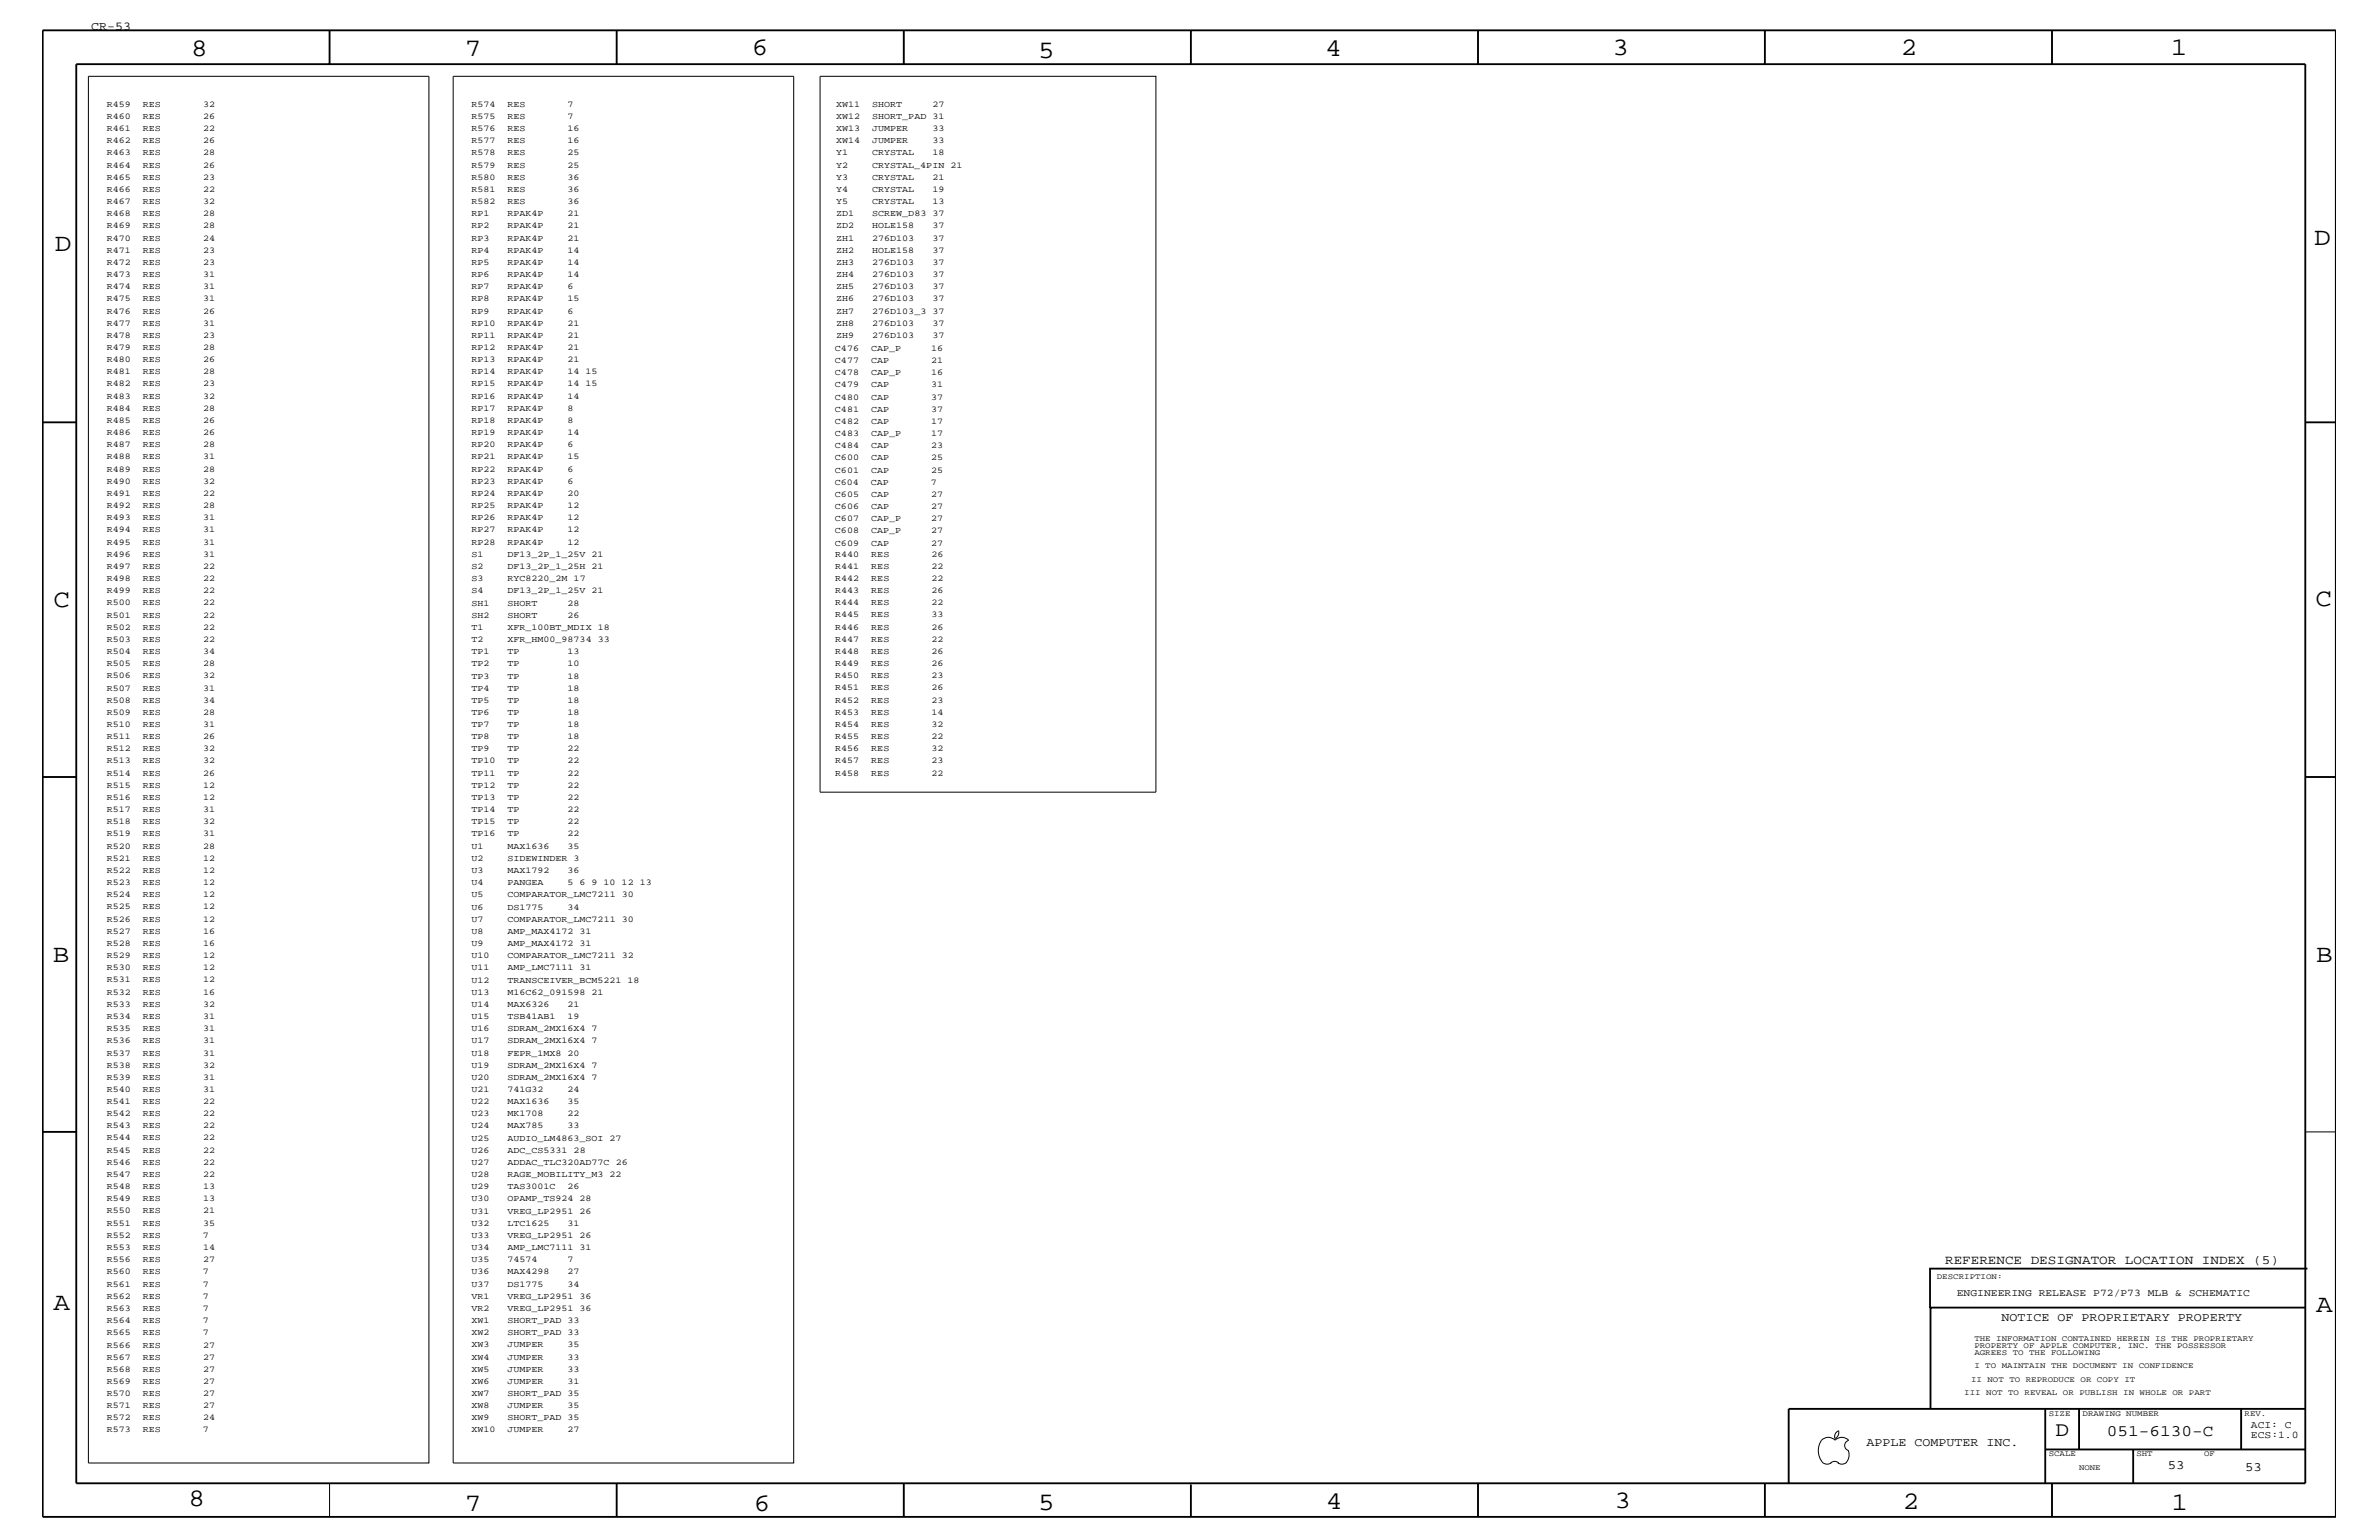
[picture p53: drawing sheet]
<svg xmlns="http://www.w3.org/2000/svg" width="432mm" height="279mm" viewBox="0 0 432 279" stroke-linecap="round" stroke-linejoin="round" font-family="sans-serif">
<defs><g id="words">
<g font-size="4.6">
<text x="34.7" y="10.2">8</text>
<text x="84.4" y="10.2">7</text>
<text x="136.4" y="10">6</text>
<text x="188.4" y="10.6">5</text>
<text x="240.5" y="10.2">4</text>
<text x="292.7" y="10">3</text>
<text x="345" y="9.9">2</text>
<text x="394" y="9.9">1</text>
<text x="9.9" y="45.6">D</text>
<text x="420" y="44.5">D</text>
<text x="9.7" y="110.2">C</text>
<text x="420.3" y="110">C</text>
<text x="9.6" y="174.6">B</text>
<text x="420.4" y="174.5">B</text>
<text x="9.7" y="237.7">A</text>
<text x="420.4" y="238.1">A</text>
<text x="34.2" y="273.3">8</text>
<text x="84.4" y="274.1">7</text>
<text x="136.8" y="274.1">6</text>
<text x="188.4" y="273.9">5</text>
<text x="240.7" y="273.8">4</text>
<text x="293" y="273.6">3</text>
<text x="345.4" y="273.8">2</text>
<text x="394.2" y="274">1</text>
</g>
<text font-size="3.8" x="373.1" y="260.5">D</text>
<text font-size="2.9" x="382.4" y="260.5">051-6130-C</text>
<g font-size="2.3">
<text x="353.1" y="229.2">REFERENCE DESIGNATOR LOCATION INDEX (5)</text>
<text x="393.5" y="266.5">53</text>
<text x="407.5" y="267">53</text>
</g>
<g font-size="2.2">
<text x="16.6" y="5.5">CR-53</text>
<text x="363.3" y="239.7">NOTICE OF PROPRIETARY PROPERTY</text>
<text x="338.8" y="262.3">APPLE COMPUTER INC.</text>
</g>
<g font-size="1.9">
<text x="355.2" y="235.1">ENGINEERING RELEASE P72/P73 MLB &amp; SCHEMATIC</text>
<text x="408.6" y="260.9">ECS:1.0</text>
<text x="408.6" y="259.1">ACI: C</text>
</g>
<g font-size="1.6">
<text x="19.4" y="19.3">R459</text>
<text x="19.4" y="21.6">R460</text>
<text x="19.4" y="23.8">R461</text>
<text x="25.9" y="19.3">RES</text>
<text x="25.9" y="21.6">RES</text>
<text x="25.9" y="23.8">RES</text>
<text x="36.9" y="19.3">32</text>
<text x="36.9" y="21.6">26</text>
<text x="36.9" y="23.8">22</text>
<text x="85.6" y="19.3">R574</text>
<text x="85.6" y="21.6">R575</text>
<text x="85.6" y="23.8">R576</text>
<text x="92.1" y="19.3">RES</text>
<text x="92.1" y="21.6">RES</text>
<text x="92.1" y="23.8">RES</text>
<text x="103" y="19.3">7</text>
<text x="103" y="21.6">7</text>
<text x="103" y="23.8">16</text>
<text x="151.8" y="19.3">XW11</text>
<text x="151.8" y="21.6">XW12</text>
<text x="151.8" y="23.8">XW13</text>
<text x="158.3" y="19.3">SHORT</text>
<text x="158.3" y="21.6">SHORT_PAD 31</text>
<text x="158.3" y="23.8">JUMPER</text>
<text x="169.2" y="23.8">33</text>
<text x="169.2" y="19.3">27</text>
<text x="19.4" y="26">R462</text>
<text x="19.4" y="28.2">R463</text>
<text x="25.9" y="26">RES</text>
<text x="25.9" y="28.2">RES</text>
<text x="36.9" y="26">26</text>
<text x="36.9" y="28.2">28</text>
<text x="85.6" y="26">R577</text>
<text x="85.6" y="28.2">R578</text>
<text x="92.1" y="26">RES</text>
<text x="92.1" y="28.2">RES</text>
<text x="103" y="26">16</text>
<text x="103" y="28.2">25</text>
<text x="151.8" y="26">XW14</text>
<text x="151.8" y="28.2">Y1</text>
<text x="158.3" y="26">JUMPER</text>
<text x="158.3" y="28.2">CRYSTAL</text>
<text x="169.2" y="26">33</text>
<text x="169.2" y="28.2">18</text>
<text x="19.4" y="30.4">R464</text>
<text x="19.4" y="32.6">R465</text>
<text x="19.4" y="34.8">R466</text>
<text x="25.9" y="30.4">RES</text>
<text x="25.9" y="32.6">RES</text>
<text x="25.9" y="34.8">RES</text>
<text x="36.9" y="30.4">26</text>
<text x="36.9" y="32.6">23</text>
<text x="36.9" y="34.8">22</text>
<text x="85.6" y="30.4">R579</text>
<text x="85.6" y="32.6">R580</text>
<text x="85.6" y="34.8">R581</text>
<text x="92.1" y="30.4">RES</text>
<text x="92.1" y="32.6">RES</text>
<text x="92.1" y="34.8">RES</text>
<text x="103" y="30.4">25</text>
<text x="103" y="32.6">36</text>
<text x="103" y="34.8">36</text>
<text x="151.8" y="30.4">Y2</text>
<text x="151.8" y="32.6">Y3</text>
<text x="151.8" y="34.8">Y4</text>
<text x="158.3" y="30.4">CRYSTAL_4PIN 21</text>
<text x="158.3" y="32.6">CRYSTAL</text>
<text x="158.3" y="34.8">CRYSTAL</text>
<text x="169.2" y="32.6">21</text>
<text x="169.2" y="34.8">19</text>
<text x="19.4" y="37">R467</text>
<text x="19.4" y="39.2">R468</text>
<text x="19.4" y="41.4">R469</text>
<text x="25.9" y="37">RES</text>
<text x="25.9" y="39.2">RES</text>
<text x="25.9" y="41.4">RES</text>
<text x="36.9" y="37">32</text>
<text x="36.9" y="39.2">28</text>
<text x="36.9" y="41.4">28</text>
<text x="85.6" y="37">R582</text>
<text x="85.6" y="39.2">RP1</text>
<text x="85.6" y="41.4">RP2</text>
<text x="92.1" y="37">RES</text>
<text x="92.1" y="39.2">RPAK4P</text>
<text x="92.1" y="41.4">RPAK4P</text>
<text x="103" y="37">36</text>
<text x="103" y="39.2">21</text>
<text x="103" y="41.4">21</text>
<text x="151.8" y="37">Y5</text>
<text x="151.8" y="39.2">ZD1</text>
<text x="151.8" y="41.4">ZD2</text>
<text x="158.3" y="37">CRYSTAL</text>
<text x="158.3" y="39.2">SCREW_D83 37</text>
<text x="158.3" y="41.4">HOLE158</text>
<text x="169.2" y="37">13</text>
<text x="169.2" y="41.4">37</text>
<text x="19.4" y="43.6">R470</text>
<text x="19.4" y="45.8">R471</text>
<text x="25.9" y="43.6">RES</text>
<text x="25.9" y="45.8">RES</text>
<text x="36.9" y="43.6">24</text>
<text x="36.9" y="45.8">23</text>
<text x="85.6" y="43.6">RP3</text>
<text x="85.6" y="45.8">RP4</text>
<text x="92.1" y="43.6">RPAK4P</text>
<text x="92.1" y="45.8">RPAK4P</text>
<text x="103" y="43.6">21</text>
<text x="103" y="45.8">14</text>
<text x="151.8" y="43.6">ZH1</text>
<text x="151.8" y="45.8">ZH2</text>
<text x="158.3" y="43.6">276D103</text>
<text x="158.3" y="45.8">HOLE158</text>
<text x="169.2" y="43.6">37</text>
<text x="169.2" y="45.8">37</text>
<text x="19.4" y="48">R472</text>
<text x="19.4" y="50.2">R473</text>
<text x="19.4" y="52.4">R474</text>
<text x="25.9" y="48">RES</text>
<text x="25.9" y="50.2">RES</text>
<text x="25.9" y="52.4">RES</text>
<text x="36.9" y="48">23</text>
<text x="36.9" y="50.2">31</text>
<text x="36.9" y="52.4">31</text>
<text x="85.6" y="48">RP5</text>
<text x="85.6" y="50.2">RP6</text>
<text x="85.6" y="52.5">RP7</text>
<text x="92.1" y="52.5">RPAK4P</text>
<text x="92.1" y="48">RPAK4P</text>
<text x="92.1" y="50.2">RPAK4P</text>
<text x="103" y="52.5">6</text>
<text x="103" y="48">14</text>
<text x="103" y="50.2">14</text>
<text x="151.8" y="48">ZH3</text>
<text x="151.8" y="50.2">ZH4</text>
<text x="151.8" y="52.4">ZH5</text>
<text x="158.3" y="48">276D103</text>
<text x="158.3" y="50.2">276D103</text>
<text x="158.3" y="52.4">276D103</text>
<text x="169.2" y="48">37</text>
<text x="169.2" y="50.2">37</text>
<text x="169.2" y="52.4">37</text>
<text x="19.4" y="54.7">R475</text>
<text x="19.4" y="56.9">R476</text>
<text x="19.4" y="59.1">R477</text>
<text x="25.9" y="54.7">RES</text>
<text x="25.9" y="56.9">RES</text>
<text x="25.9" y="59.1">RES</text>
<text x="36.9" y="54.7">31</text>
<text x="36.9" y="56.9">26</text>
<text x="36.9" y="59.1">31</text>
<text x="85.6" y="54.7">RP8</text>
<text x="85.6" y="56.9">RP9</text>
<text x="85.6" y="59.1">RP10</text>
<text x="92.1" y="56.9">RPAK4P</text>
<text x="92.1" y="54.7">RPAK4P</text>
<text x="92.1" y="59.1">RPAK4P</text>
<text x="103" y="56.9">6</text>
<text x="103" y="54.7">15</text>
<text x="103" y="59.1">21</text>
<text x="151.8" y="54.7">ZH6</text>
<text x="151.8" y="56.9">ZH7</text>
<text x="151.8" y="59.1">ZH8</text>
<text x="158.3" y="54.7">276D103</text>
<text x="158.3" y="56.9">276D103_3 37</text>
<text x="158.3" y="59.1">276D103</text>
<text x="169.2" y="54.7">37</text>
<text x="169.2" y="59.1">37</text>
<text x="19.4" y="61.3">R478</text>
<text x="19.4" y="63.5">R479</text>
<text x="19.4" y="65.7">R480</text>
<text x="25.9" y="61.3">RES</text>
<text x="25.9" y="63.5">RES</text>
<text x="25.9" y="65.7">RES</text>
<text x="36.9" y="61.3">23</text>
<text x="36.9" y="63.5">28</text>
<text x="36.9" y="65.7">26</text>
<text x="85.6" y="61.3">RP11</text>
<text x="85.6" y="63.5">RP12</text>
<text x="85.6" y="65.7">RP13</text>
<text x="92.1" y="61.3">RPAK4P</text>
<text x="92.1" y="63.5">RPAK4P</text>
<text x="92.1" y="65.7">RPAK4P</text>
<text x="103" y="61.3">21</text>
<text x="103" y="63.5">21</text>
<text x="103" y="65.7">21</text>
<text x="151.6" y="65.9">C477</text>
<text x="151.6" y="63.7">C476</text>
<text x="151.8" y="61.3">ZH9</text>
<text x="158.1" y="65.9">CAP</text>
<text x="158.1" y="63.7">CAP_P</text>
<text x="158.3" y="61.3">276D103</text>
<text x="169" y="65.9">21</text>
<text x="169" y="63.7">16</text>
<text x="169.2" y="61.3">37</text>
<text x="19.4" y="67.9">R481</text>
<text x="19.4" y="70.1">R482</text>
<text x="25.9" y="67.9">RES</text>
<text x="25.9" y="70.1">RES</text>
<text x="36.9" y="67.9">28</text>
<text x="36.9" y="70.1">23</text>
<text x="85.6" y="67.9">RP14</text>
<text x="85.6" y="70.1">RP15</text>
<text x="92.1" y="67.9">RPAK4P</text>
<text x="92.1" y="70.1">RPAK4P</text>
<text x="103" y="67.9">14 15</text>
<text x="103" y="70.1">14 15</text>
<text x="151.6" y="70.3">C479</text>
<text x="151.6" y="68.1">C478</text>
<text x="158.1" y="70.3">CAP</text>
<text x="158.1" y="68.1">CAP_P</text>
<text x="169" y="70.3">31</text>
<text x="169" y="68.1">16</text>
<text x="19.4" y="72.3">R483</text>
<text x="19.4" y="74.5">R484</text>
<text x="19.4" y="76.7">R485</text>
<text x="25.9" y="72.3">RES</text>
<text x="25.9" y="74.5">RES</text>
<text x="25.9" y="76.7">RES</text>
<text x="36.9" y="72.3">32</text>
<text x="36.9" y="74.5">28</text>
<text x="36.9" y="76.7">26</text>
<text x="85.6" y="72.3">RP16</text>
<text x="85.6" y="74.5">RP17</text>
<text x="85.6" y="76.8">RP18</text>
<text x="92.1" y="74.5">RPAK4P</text>
<text x="92.1" y="76.8">RPAK4P</text>
<text x="92.1" y="72.3">RPAK4P</text>
<text x="103" y="74.5">8</text>
<text x="103" y="76.8">8</text>
<text x="103" y="72.3">14</text>
<text x="151.6" y="76.9">C482</text>
<text x="151.6" y="74.7">C481</text>
<text x="151.6" y="72.5">C480</text>
<text x="158.1" y="76.9">CAP</text>
<text x="158.1" y="74.7">CAP</text>
<text x="158.1" y="72.5">CAP</text>
<text x="169" y="76.9">17</text>
<text x="169" y="74.7">37</text>
<text x="169" y="72.5">37</text>
<text x="19.4" y="78.9">R486</text>
<text x="19.4" y="81.1">R487</text>
<text x="19.4" y="83.3">R488</text>
<text x="25.9" y="78.9">RES</text>
<text x="25.9" y="81.1">RES</text>
<text x="25.9" y="83.3">RES</text>
<text x="36.9" y="78.9">26</text>
<text x="36.9" y="81.1">28</text>
<text x="36.9" y="83.3">31</text>
<text x="85.6" y="79">RP19</text>
<text x="85.6" y="81.2">RP20</text>
<text x="85.6" y="83.4">RP21</text>
<text x="92.1" y="81.2">RPAK4P</text>
<text x="92.1" y="79">RPAK4P</text>
<text x="92.1" y="83.4">RPAK4P</text>
<text x="103" y="81.2">6</text>
<text x="103" y="79">14</text>
<text x="103" y="83.4">15</text>
<text x="151.6" y="83.5">C600</text>
<text x="151.6" y="81.3">C484</text>
<text x="151.6" y="79.1">C483</text>
<text x="158.1" y="83.5">CAP</text>
<text x="158.1" y="81.3">CAP</text>
<text x="158.1" y="79.1">CAP_P</text>
<text x="169" y="83.5">25</text>
<text x="169" y="81.3">23</text>
<text x="169" y="79.1">17</text>
<text x="19.4" y="85.5">R489</text>
<text x="19.4" y="87.7">R490</text>
<text x="19.4" y="90">R491</text>
<text x="25.9" y="85.5">RES</text>
<text x="25.9" y="87.7">RES</text>
<text x="25.9" y="90">RES</text>
<text x="36.9" y="85.5">28</text>
<text x="36.9" y="87.7">32</text>
<text x="36.9" y="90">22</text>
<text x="85.6" y="85.6">RP22</text>
<text x="85.6" y="87.8">RP23</text>
<text x="92.1" y="85.6">RPAK4P</text>
<text x="92.1" y="87.8">RPAK4P</text>
<text x="103" y="85.6">6</text>
<text x="103" y="87.8">6</text>
<text x="151.6" y="87.9">C604</text>
<text x="151.6" y="85.7">C601</text>
<text x="158.1" y="87.9">CAP</text>
<text x="158.1" y="85.7">CAP</text>
<text x="169" y="87.9">7</text>
<text x="169" y="85.7">25</text>
<text x="19.4" y="92.2">R492</text>
<text x="19.4" y="94.4">R493</text>
<text x="25.9" y="92.2">RES</text>
<text x="25.9" y="94.4">RES</text>
<text x="36.9" y="92.2">28</text>
<text x="36.9" y="94.4">31</text>
<text x="85.6" y="90">RP24</text>
<text x="85.6" y="92.2">RP25</text>
<text x="85.6" y="94.4">RP26</text>
<text x="92.1" y="90">RPAK4P</text>
<text x="92.1" y="92.2">RPAK4P</text>
<text x="92.1" y="94.4">RPAK4P</text>
<text x="103" y="90">20</text>
<text x="103" y="92.2">12</text>
<text x="103" y="94.4">12</text>
<text x="151.6" y="94.6">C607</text>
<text x="151.6" y="92.4">C606</text>
<text x="151.6" y="90.2">C605</text>
<text x="158.1" y="94.6">CAP_P</text>
<text x="158.1" y="92.4">CAP</text>
<text x="158.1" y="90.2">CAP</text>
<text x="169" y="92.4">27</text>
<text x="169" y="90.2">27</text>
<text x="169" y="94.6">27</text>
<text x="19.4" y="96.6">R494</text>
<text x="19.4" y="98.8">R495</text>
<text x="19.4" y="101">R496</text>
<text x="25.9" y="96.6">RES</text>
<text x="25.9" y="98.8">RES</text>
<text x="25.9" y="101">RES</text>
<text x="36.9" y="96.6">31</text>
<text x="36.9" y="98.8">31</text>
<text x="36.9" y="101">31</text>
<text x="85.6" y="96.6">RP27</text>
<text x="85.6" y="98.8">RP28</text>
<text x="85.6" y="101">S1</text>
<text x="92.1" y="101">DF13_2P_1_25V 21</text>
<text x="92.1" y="96.6">RPAK4P</text>
<text x="92.1" y="98.8">RPAK4P</text>
<text x="103" y="96.6">12</text>
<text x="103" y="98.8">12</text>
<text x="151.6" y="99">C609</text>
<text x="151.6" y="96.8">C608</text>
<text x="151.6" y="101">R440</text>
<text x="158.1" y="99">CAP</text>
<text x="158.1" y="96.8">CAP_P</text>
<text x="158.1" y="101">RES</text>
<text x="169" y="99">27</text>
<text x="169" y="96.8">27</text>
<text x="169.1" y="101">26</text>
<text x="19.4" y="103.2">R497</text>
<text x="19.4" y="105.4">R498</text>
<text x="19.4" y="107.6">R499</text>
<text x="25.9" y="103.2">RES</text>
<text x="25.9" y="105.4">RES</text>
<text x="25.9" y="107.6">RES</text>
<text x="36.9" y="103.2">22</text>
<text x="36.9" y="105.4">22</text>
<text x="36.9" y="107.6">22</text>
<text x="85.6" y="103.2">S2</text>
<text x="85.6" y="105.4">S3</text>
<text x="85.6" y="107.7">S4</text>
<text x="92.1" y="103.2">DF13_2P_1_25H 21</text>
<text x="92.1" y="107.7">DF13_2P_1_25V 21</text>
<text x="92.1" y="105.4">RYC8220_2M 17</text>
<text x="151.6" y="107.6">R443</text>
<text x="151.6" y="105.4">R442</text>
<text x="151.6" y="103.2">R441</text>
<text x="158.1" y="107.6">RES</text>
<text x="158.1" y="105.4">RES</text>
<text x="158.1" y="103.2">RES</text>
<text x="169.1" y="107.6">26</text>
<text x="169.1" y="105.4">22</text>
<text x="169.1" y="103.2">22</text>
<text x="19.4" y="109.8">R500</text>
<text x="19.4" y="112">R501</text>
<text x="25.9" y="109.8">RES</text>
<text x="25.9" y="112">RES</text>
<text x="36.9" y="109.8">22</text>
<text x="36.9" y="112">22</text>
<text x="85.6" y="109.9">SH1</text>
<text x="85.6" y="112.1">SH2</text>
<text x="92.1" y="109.9">SHORT</text>
<text x="92.1" y="112.1">SHORT</text>
<text x="103" y="109.9">28</text>
<text x="103" y="112.1">26</text>
<text x="151.6" y="112">R445</text>
<text x="151.6" y="109.8">R444</text>
<text x="158.1" y="112">RES</text>
<text x="158.1" y="109.8">RES</text>
<text x="169.1" y="112">33</text>
<text x="169.1" y="109.8">22</text>
<text x="19.4" y="114.2">R502</text>
<text x="19.4" y="116.4">R503</text>
<text x="19.4" y="118.6">R504</text>
<text x="25.9" y="114.2">RES</text>
<text x="25.9" y="116.4">RES</text>
<text x="25.9" y="118.6">RES</text>
<text x="36.9" y="114.2">22</text>
<text x="36.9" y="116.4">22</text>
<text x="36.9" y="118.6">34</text>
<text x="85.6" y="114.3">T1</text>
<text x="85.6" y="116.5">T2</text>
<text x="85.6" y="118.7">TP1</text>
<text x="92.1" y="118.7">TP</text>
<text x="92.1" y="114.3">XFR_100BT_MDIX 18</text>
<text x="92.1" y="116.5">XFR_HM00_98734 33</text>
<text x="103" y="118.7">13</text>
<text x="151.6" y="118.7">R448</text>
<text x="151.6" y="116.5">R447</text>
<text x="151.6" y="114.2">R446</text>
<text x="158.1" y="118.7">RES</text>
<text x="158.1" y="116.5">RES</text>
<text x="158.1" y="114.2">RES</text>
<text x="169.1" y="118.7">26</text>
<text x="169.1" y="116.5">22</text>
<text x="169.1" y="114.2">26</text>
<text x="19.4" y="120.9">R505</text>
<text x="19.4" y="123.1">R506</text>
<text x="19.4" y="125.3">R507</text>
<text x="25.9" y="120.9">RES</text>
<text x="25.9" y="123.1">RES</text>
<text x="25.9" y="125.3">RES</text>
<text x="36.9" y="120.9">28</text>
<text x="36.9" y="123.1">32</text>
<text x="36.9" y="125.3">31</text>
<text x="85.6" y="120.9">TP2</text>
<text x="85.6" y="123.1">TP3</text>
<text x="85.6" y="125.3">TP4</text>
<text x="92.1" y="120.9">TP</text>
<text x="92.1" y="123.1">TP</text>
<text x="92.1" y="125.3">TP</text>
<text x="103" y="120.9">10</text>
<text x="103" y="123.1">18</text>
<text x="103" y="125.3">18</text>
<text x="151.6" y="125.3">R451</text>
<text x="151.6" y="123.1">R450</text>
<text x="151.6" y="120.9">R449</text>
<text x="158.1" y="125.3">RES</text>
<text x="158.1" y="123.1">RES</text>
<text x="158.1" y="120.9">RES</text>
<text x="169.1" y="125.3">26</text>
<text x="169.1" y="123.1">23</text>
<text x="169.1" y="120.9">26</text>
<text x="19.4" y="127.5">R508</text>
<text x="19.4" y="129.7">R509</text>
<text x="19.4" y="131.9">R510</text>
<text x="25.9" y="127.5">RES</text>
<text x="25.9" y="129.7">RES</text>
<text x="25.9" y="131.9">RES</text>
<text x="36.9" y="127.5">34</text>
<text x="36.9" y="129.7">28</text>
<text x="36.9" y="131.9">31</text>
<text x="85.6" y="127.5">TP5</text>
<text x="85.6" y="129.7">TP6</text>
<text x="85.6" y="131.9">TP7</text>
<text x="92.1" y="127.5">TP</text>
<text x="92.1" y="129.7">TP</text>
<text x="92.1" y="131.9">TP</text>
<text x="103" y="127.5">18</text>
<text x="103" y="129.7">18</text>
<text x="103" y="131.9">18</text>
<text x="151.6" y="131.9">R454</text>
<text x="151.6" y="129.7">R453</text>
<text x="151.6" y="127.5">R452</text>
<text x="158.1" y="131.9">RES</text>
<text x="158.1" y="129.7">RES</text>
<text x="158.1" y="127.5">RES</text>
<text x="169.1" y="131.9">32</text>
<text x="169.1" y="129.7">14</text>
<text x="169.1" y="127.5">23</text>
<text x="19.4" y="134.1">R511</text>
<text x="19.4" y="136.3">R512</text>
<text x="25.9" y="134.1">RES</text>
<text x="25.9" y="136.3">RES</text>
<text x="36.9" y="134.1">26</text>
<text x="36.9" y="136.3">32</text>
<text x="85.6" y="134.1">TP8</text>
<text x="85.6" y="136.3">TP9</text>
<text x="92.1" y="134.1">TP</text>
<text x="92.1" y="136.3">TP</text>
<text x="103" y="134.1">18</text>
<text x="103" y="136.3">22</text>
<text x="151.6" y="136.3">R456</text>
<text x="151.6" y="134.1">R455</text>
<text x="158.1" y="136.3">RES</text>
<text x="158.1" y="134.1">RES</text>
<text x="169.1" y="136.3">32</text>
<text x="169.1" y="134.1">22</text>
<text x="19.4" y="138.5">R513</text>
<text x="19.4" y="140.7">R514</text>
<text x="19.4" y="142.9">R515</text>
<text x="25.9" y="138.5">RES</text>
<text x="25.9" y="140.7">RES</text>
<text x="25.9" y="142.9">RES</text>
<text x="36.9" y="138.5">32</text>
<text x="36.9" y="140.7">26</text>
<text x="36.9" y="142.9">12</text>
<text x="85.6" y="138.5">TP10</text>
<text x="85.6" y="140.8">TP11</text>
<text x="85.6" y="143">TP12</text>
<text x="92.1" y="138.5">TP</text>
<text x="92.1" y="140.8">TP</text>
<text x="92.1" y="143">TP</text>
<text x="103" y="138.5">22</text>
<text x="103" y="140.8">22</text>
<text x="103" y="143">22</text>
<text x="151.6" y="140.7">R458</text>
<text x="151.6" y="138.5">R457</text>
<text x="158.1" y="140.7">RES</text>
<text x="158.1" y="138.5">RES</text>
<text x="169.1" y="140.7">22</text>
<text x="169.1" y="138.5">23</text>
<text x="19.4" y="145.1">R516</text>
<text x="19.4" y="147.3">R517</text>
<text x="19.4" y="149.5">R518</text>
<text x="25.9" y="145.1">RES</text>
<text x="25.9" y="147.3">RES</text>
<text x="25.9" y="149.5">RES</text>
<text x="36.9" y="145.1">12</text>
<text x="36.9" y="147.3">31</text>
<text x="36.9" y="149.5">32</text>
<text x="85.6" y="145.2">TP13</text>
<text x="85.6" y="147.4">TP14</text>
<text x="85.6" y="149.6">TP15</text>
<text x="92.1" y="145.2">TP</text>
<text x="92.1" y="147.4">TP</text>
<text x="92.1" y="149.6">TP</text>
<text x="103" y="145.2">22</text>
<text x="103" y="147.4">22</text>
<text x="103" y="149.6">22</text>
<text x="19.4" y="151.8">R519</text>
<text x="19.4" y="154">R520</text>
<text x="25.9" y="151.8">RES</text>
<text x="25.9" y="154">RES</text>
<text x="36.9" y="151.8">31</text>
<text x="36.9" y="154">28</text>
<text x="85.6" y="151.8">TP16</text>
<text x="85.6" y="154">U1</text>
<text x="92.1" y="151.8">TP</text>
<text x="92.1" y="154">MAX1636</text>
<text x="103" y="154">35</text>
<text x="103" y="151.8">22</text>
<text x="19.4" y="156.2">R521</text>
<text x="19.4" y="158.4">R522</text>
<text x="19.4" y="160.6">R523</text>
<text x="25.9" y="156.2">RES</text>
<text x="25.9" y="158.4">RES</text>
<text x="25.9" y="160.6">RES</text>
<text x="36.9" y="156.2">12</text>
<text x="36.9" y="158.4">12</text>
<text x="36.9" y="160.6">12</text>
<text x="85.6" y="156.2">U2</text>
<text x="85.6" y="158.4">U3</text>
<text x="85.6" y="160.6">U4</text>
<text x="92.1" y="160.6">PANGEA</text>
<text x="92.1" y="156.2">SIDEWINDER 3</text>
<text x="92.1" y="158.4">MAX1792</text>
<text x="103" y="160.6">5 6 9 10 12 13</text>
<text x="103" y="158.4">36</text>
<text x="19.4" y="162.8">R524</text>
<text x="19.4" y="165">R525</text>
<text x="19.4" y="167.2">R526</text>
<text x="25.9" y="162.8">RES</text>
<text x="25.9" y="165">RES</text>
<text x="25.9" y="167.2">RES</text>
<text x="36.9" y="162.8">12</text>
<text x="36.9" y="165">12</text>
<text x="36.9" y="167.2">12</text>
<text x="85.6" y="162.8">U5</text>
<text x="85.6" y="165">U6</text>
<text x="85.6" y="167.2">U7</text>
<text x="92.1" y="162.8">COMPARATOR_LMC7211 30</text>
<text x="92.1" y="167.2">COMPARATOR_LMC7211 30</text>
<text x="92.1" y="165">DS1775</text>
<text x="103" y="165">34</text>
<text x="19.4" y="169.4">R527</text>
<text x="19.4" y="171.6">R528</text>
<text x="19.4" y="173.8">R529</text>
<text x="25.9" y="169.4">RES</text>
<text x="25.9" y="171.6">RES</text>
<text x="25.9" y="173.8">RES</text>
<text x="36.9" y="169.4">16</text>
<text x="36.9" y="171.6">16</text>
<text x="36.9" y="173.8">12</text>
<text x="85.6" y="169.4">U8</text>
<text x="85.6" y="171.6">U9</text>
<text x="85.6" y="173.8">U10</text>
<text x="92.1" y="169.4">AMP_MAX4172 31</text>
<text x="92.1" y="171.6">AMP_MAX4172 31</text>
<text x="92.1" y="173.8">COMPARATOR_LMC7211 32</text>
<text x="19.4" y="176">R530</text>
<text x="19.4" y="178.2">R531</text>
<text x="25.9" y="176">RES</text>
<text x="25.9" y="178.2">RES</text>
<text x="36.9" y="176">12</text>
<text x="36.9" y="178.2">12</text>
<text x="85.6" y="176.1">U11</text>
<text x="85.6" y="178.3">U12</text>
<text x="92.1" y="178.3">TRANSCEIVER_BCM5221 18</text>
<text x="92.1" y="176.1">AMP_LMC7111 31</text>
<text x="19.4" y="180.5">R532</text>
<text x="19.4" y="182.7">R533</text>
<text x="19.4" y="184.9">R534</text>
<text x="25.9" y="180.5">RES</text>
<text x="25.9" y="182.7">RES</text>
<text x="25.9" y="184.9">RES</text>
<text x="36.9" y="180.5">16</text>
<text x="36.9" y="182.7">32</text>
<text x="36.9" y="184.9">31</text>
<text x="85.6" y="180.5">U13</text>
<text x="85.6" y="182.7">U14</text>
<text x="85.6" y="184.9">U15</text>
<text x="92.1" y="180.5">M16C62_091598 21</text>
<text x="92.1" y="182.7">MAX6326</text>
<text x="92.1" y="184.9">TSB41AB1</text>
<text x="103" y="182.7">21</text>
<text x="103" y="184.9">19</text>
<text x="19.4" y="187.1">R535</text>
<text x="19.4" y="189.3">R536</text>
<text x="19.4" y="191.5">R537</text>
<text x="25.9" y="187.1">RES</text>
<text x="25.9" y="189.3">RES</text>
<text x="25.9" y="191.5">RES</text>
<text x="36.9" y="187.1">31</text>
<text x="36.9" y="189.3">31</text>
<text x="36.9" y="191.5">31</text>
<text x="85.6" y="187.1">U16</text>
<text x="85.6" y="189.3">U17</text>
<text x="85.6" y="191.5">U18</text>
<text x="92.1" y="187.1">SDRAM_2MX16X4 7</text>
<text x="92.1" y="189.3">SDRAM_2MX16X4 7</text>
<text x="92.1" y="191.5">FEPR_1MX8 20</text>
<text x="19.4" y="193.7">R538</text>
<text x="19.4" y="195.9">R539</text>
<text x="25.9" y="193.7">RES</text>
<text x="25.9" y="195.9">RES</text>
<text x="36.9" y="193.7">32</text>
<text x="36.9" y="195.9">31</text>
<text x="85.6" y="193.7">U19</text>
<text x="85.6" y="195.9">U20</text>
<text x="92.1" y="193.7">SDRAM_2MX16X4 7</text>
<text x="92.1" y="195.9">SDRAM_2MX16X4 7</text>
<text x="19.4" y="198.1">R540</text>
<text x="19.4" y="200.3">R541</text>
<text x="19.4" y="202.5">R542</text>
<text x="25.9" y="198.1">RES</text>
<text x="25.9" y="200.3">RES</text>
<text x="25.9" y="202.5">RES</text>
<text x="36.9" y="198.1">31</text>
<text x="36.9" y="200.3">22</text>
<text x="36.9" y="202.5">22</text>
<text x="85.6" y="198.1">U21</text>
<text x="85.6" y="200.3">U22</text>
<text x="85.6" y="202.5">U23</text>
<text x="92.1" y="198.1">741G32</text>
<text x="92.1" y="200.3">MAX1636</text>
<text x="92.1" y="202.5">MK1708</text>
<text x="103" y="198.1">24</text>
<text x="103" y="200.3">35</text>
<text x="103" y="202.5">22</text>
<text x="19.4" y="204.7">R543</text>
<text x="19.4" y="206.9">R544</text>
<text x="19.4" y="209.1">R545</text>
<text x="25.9" y="204.7">RES</text>
<text x="25.9" y="206.9">RES</text>
<text x="25.9" y="209.1">RES</text>
<text x="36.9" y="204.7">22</text>
<text x="36.9" y="206.9">22</text>
<text x="36.9" y="209.1">22</text>
<text x="85.6" y="204.7">U24</text>
<text x="85.6" y="206.9">U25</text>
<text x="85.6" y="209.2">U26</text>
<text x="92.1" y="206.9">AUDIO_LM4863_SOI 27</text>
<text x="92.1" y="204.7">MAX785</text>
<text x="92.1" y="209.2">ADC_CS5331 28</text>
<text x="103" y="204.7">33</text>
<text x="19.4" y="211.4">R546</text>
<text x="19.4" y="213.6">R547</text>
<text x="19.4" y="215.8">R548</text>
<text x="25.9" y="211.4">RES</text>
<text x="25.9" y="213.6">RES</text>
<text x="25.9" y="215.8">RES</text>
<text x="36.9" y="211.4">22</text>
<text x="36.9" y="213.6">22</text>
<text x="36.9" y="215.8">13</text>
<text x="85.6" y="211.4">U27</text>
<text x="85.6" y="213.6">U28</text>
<text x="85.6" y="215.8">U29</text>
<text x="92.1" y="213.6">RAGE_MOBILITY_M3 22</text>
<text x="92.1" y="211.4">ADDAC_TLC320AD77C 26</text>
<text x="92.1" y="215.8">TAS3001C</text>
<text x="103" y="215.8">26</text>
<text x="19.4" y="218">R549</text>
<text x="19.4" y="220.2">R550</text>
<text x="25.9" y="218">RES</text>
<text x="25.9" y="220.2">RES</text>
<text x="36.9" y="218">13</text>
<text x="36.9" y="220.2">21</text>
<text x="85.6" y="218">U30</text>
<text x="85.6" y="220.2">U31</text>
<text x="92.1" y="218">OPAMP_TS924 28</text>
<text x="92.1" y="220.2">VREG_LP2951 26</text>
<text x="19.4" y="222.4">R551</text>
<text x="19.4" y="224.6">R552</text>
<text x="19.4" y="226.8">R553</text>
<text x="25.9" y="224.6">RES</text>
<text x="25.9" y="222.4">RES</text>
<text x="25.9" y="226.8">RES</text>
<text x="36.8" y="224.6">7</text>
<text x="36.9" y="222.4">35</text>
<text x="36.9" y="226.8">14</text>
<text x="85.6" y="222.4">U32</text>
<text x="85.6" y="224.6">U33</text>
<text x="85.6" y="226.8">U34</text>
<text x="92.1" y="224.6">VREG_LP2951 26</text>
<text x="92.1" y="226.8">AMP_LMC7111 31</text>
<text x="92.1" y="222.4">LTC1625</text>
<text x="103" y="222.4">31</text>
<text x="19.4" y="229">R556</text>
<text x="19.4" y="231.2">R560</text>
<text x="19.4" y="233.4">R561</text>
<text x="25.9" y="231.2">RES</text>
<text x="25.9" y="233.4">RES</text>
<text x="25.9" y="229">RES</text>
<text x="36.8" y="231.2">7</text>
<text x="36.8" y="233.4">7</text>
<text x="36.9" y="229">27</text>
<text x="85.6" y="229">U35</text>
<text x="85.6" y="231.2">U36</text>
<text x="85.6" y="233.4">U37</text>
<text x="92.1" y="229">74574</text>
<text x="92.1" y="231.2">MAX4298</text>
<text x="92.1" y="233.4">DS1775</text>
<text x="103" y="229">7</text>
<text x="103" y="231.2">27</text>
<text x="103" y="233.4">34</text>
<text x="19.4" y="235.6">R562</text>
<text x="19.4" y="237.8">R563</text>
<text x="25.9" y="235.6">RES</text>
<text x="25.9" y="237.8">RES</text>
<text x="36.8" y="235.6">7</text>
<text x="36.8" y="237.8">7</text>
<text x="85.6" y="235.6">VR1</text>
<text x="85.6" y="237.8">VR2</text>
<text x="92.1" y="235.6">VREG_LP2951 36</text>
<text x="92.1" y="237.8">VREG_LP2951 36</text>
<text x="19.4" y="240">R564</text>
<text x="19.4" y="242.2">R565</text>
<text x="19.4" y="244.5">R566</text>
<text x="25.9" y="240">RES</text>
<text x="25.9" y="242.2">RES</text>
<text x="25.9" y="244.5">RES</text>
<text x="36.8" y="240">7</text>
<text x="36.8" y="242.2">7</text>
<text x="36.9" y="244.5">27</text>
<text x="85.6" y="240">XW1</text>
<text x="85.6" y="242.2">XW2</text>
<text x="85.6" y="244.5">XW3</text>
<text x="92.1" y="240">SHORT_PAD 33</text>
<text x="92.1" y="242.2">SHORT_PAD 33</text>
<text x="92.1" y="244.5">JUMPER</text>
<text x="103" y="244.5">35</text>
<text x="19.4" y="246.7">R567</text>
<text x="19.4" y="248.9">R568</text>
<text x="19.4" y="251.1">R569</text>
<text x="25.9" y="246.7">RES</text>
<text x="25.9" y="248.9">RES</text>
<text x="25.9" y="251.1">RES</text>
<text x="36.9" y="246.7">27</text>
<text x="36.9" y="248.9">27</text>
<text x="36.9" y="251.1">27</text>
<text x="85.6" y="246.7">XW4</text>
<text x="85.6" y="248.9">XW5</text>
<text x="85.6" y="251.1">XW6</text>
<text x="92.1" y="246.7">JUMPER</text>
<text x="92.1" y="248.9">JUMPER</text>
<text x="92.1" y="251.1">JUMPER</text>
<text x="103" y="246.7">33</text>
<text x="103" y="248.9">33</text>
<text x="103" y="251.1">31</text>
<text x="19.4" y="253.3">R570</text>
<text x="19.4" y="255.5">R571</text>
<text x="19.4" y="257.7">R572</text>
<text x="25.9" y="253.3">RES</text>
<text x="25.9" y="255.5">RES</text>
<text x="25.9" y="257.7">RES</text>
<text x="36.9" y="253.3">27</text>
<text x="36.9" y="255.5">27</text>
<text x="36.9" y="257.7">24</text>
<text x="85.6" y="253.3">XW7</text>
<text x="85.6" y="255.5">XW8</text>
<text x="85.6" y="257.7">XW9</text>
<text x="92.1" y="253.3">SHORT_PAD 35</text>
<text x="92.1" y="255.5">JUMPER</text>
<text x="92.1" y="257.7">SHORT_PAD 35</text>
<text x="103" y="255.5">35</text>
<text x="19.4" y="259.9">R573</text>
<text x="25.9" y="259.9">RES</text>
<text x="36.8" y="259.9">7</text>
<text x="85.6" y="259.9">XW10</text>
<text x="92.1" y="259.9">JUMPER</text>
<text x="103" y="259.9">27</text>
</g>
<g font-size="1.5">
<text x="351.5" y="232.1">DESCRIPTION:</text>
<text x="358.4" y="245.8">AGREES TO THE FOLLOWING</text>
<text x="358.4" y="244.6">PROPERTY OF APPLE COMPUTER, INC. THE POSSESSOR</text>
<text x="358.4" y="243.4">THE INFORMATION CONTAINED HEREIN IS THE PROPRIETARY</text>
<text x="357.8" y="250.7">II NOT TO REPRODUCE OR COPY IT</text>
<text x="358.4" y="248.2">I TO MAINTAIN THE DOCUMENT IN CONFIDENCE</text>
<text x="356.5" y="253.2">III NOT TO REVEAL OR PUBLISH IN WHOLE OR PART</text>
<text x="371.9" y="256.8">SIZE</text>
<text x="378" y="256.8">DRAWING NUMBER</text>
<text x="407.4" y="256.8">REV.</text>
<text x="371.9" y="264.2">SCALE</text>
<text x="377.4" y="266.7">NONE</text>
<text x="387.8" y="264.2">SHT</text>
<text x="400" y="264.2">OF</text>
</g>
</g></defs>
<g fill="none" stroke="#000" stroke-width=".34">
<path d="M7.7 5.5h416.3v269.7h-416.3zM13.8 11.6h404.6v257.5h-404.6zM59.8 5.5v6.1M111.9 5.5v6.1M164 5.5v6.1M216.2 5.5v6.1M268.3 5.5v6.1M320.3 5.5v6.1M372.4 5.5v6.1M7.7 76.6h6.1M418.4 76.6h5.6M7.7 141h6.1"/>
<path d="M418.4 141h5.6M7.7 205.4h6.1M418.4 237.2h-68v18.4M418.8 230.2h-68.5v7.1M371.2 255.6v13.5M377.4 255.6v7.4M406.8 255.6v7.4M418.4 255.6h-93.7v13.5M111.9 269.1v6.1M164 269.1v6.1M216.2 269.3v5.9M268.3 269.1v6.1"/>
<path d="M320.3 269.1v6.1M371.2 263h47.2M372.4 269.1v6.1M387.2 263v6.1"/>
</g>
<g fill="none" stroke="#000" stroke-width=".18">
<path d="M16 13.8h61.9v251.6h-61.9zM82.3 13.8h61.8v251.6h-61.8zM148.8 13.8h61v129.9h-61zM418.4 205.4h5.6M333.7 259.6a1.06 1.06 0 0 0-.6 1.4M333.7 259.5v.2a1.27 1.27 0 0 1-.6 1.3M59.8 269.1v6.1M330.6 261.3a1.69 1.69 0 0 1 2.5 0M330.6 261.3a3.2 3.2 0 0 0 .5 4.2l.5 .1 .8-.2M332.3 265.4l.7-.3 .7 .3M333.1 261.3a1.69 1.69 0 0 1 2.4 0M333.6 265.4l.7 .2 .7-.2"/>
<path d="M335.5 263.2l.1 .7a2.14 2.14 0 0 1-.6 1.5M335.6 261.3a.96 .96 0 0 0-.8 1 .96 .96 0 0 0 .8 .9"/>
</g>
<use href="#words"/>
</svg>
